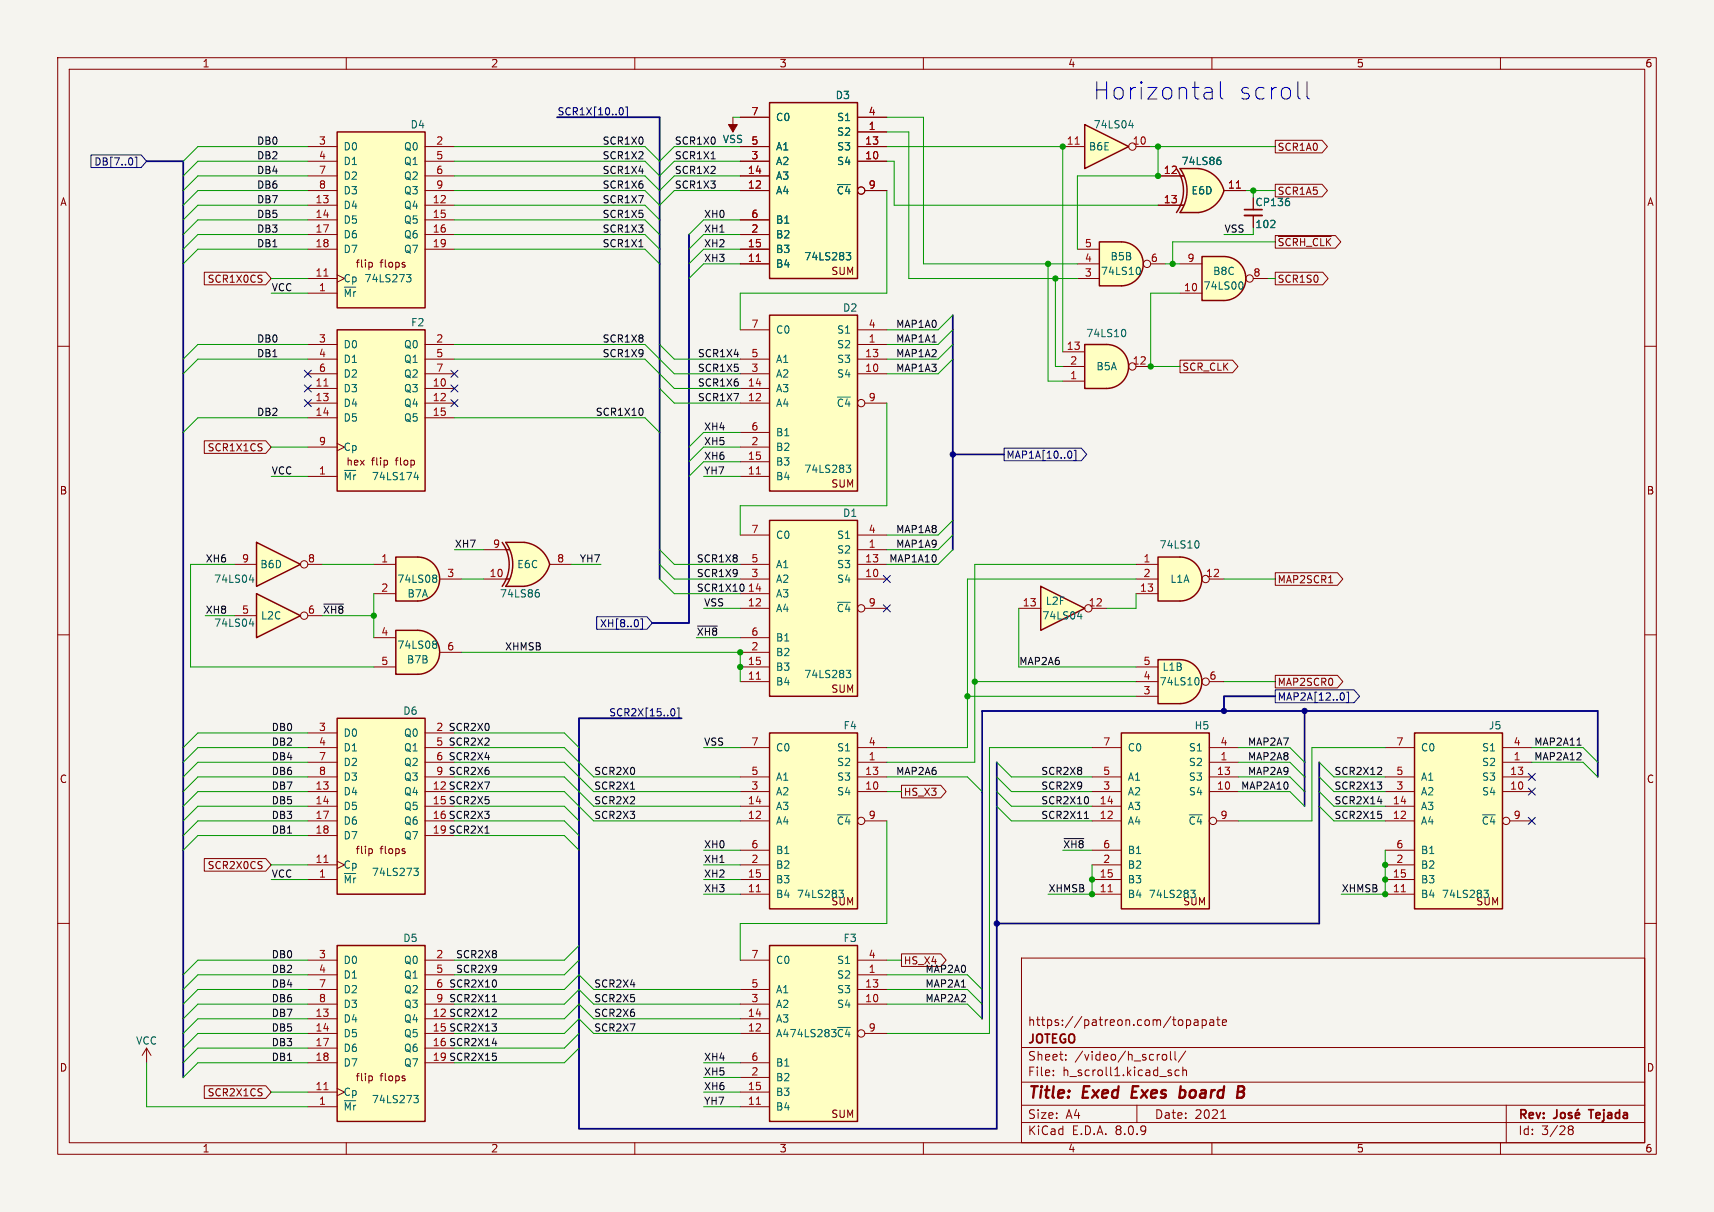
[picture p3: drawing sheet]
<svg xmlns="http://www.w3.org/2000/svg" width="297mm" height="210mm" viewBox="0 0 297 210" stroke-linecap="round" stroke-linejoin="round" font-family="sans-serif">
<defs><g id="words">
<g font-size="4.2" fill="#0000c2">
<text x="189.2" y="17.5">Horizontal</text>
<text x="214.4" y="17.5">scroll</text>
</g>
<g font-size="2.8" fill="#840000">
<text x="178" y="190.9">Title:</text>
<text x="187.7" y="190.9">Exed</text>
<text x="196.9" y="190.9">Exes</text>
<text x="206" y="190.9">board</text>
</g>
<g font-size="2.1" fill="#840000">
<text x="178" y="178">https://patreon.com/topapate</text>
<text x="178" y="184">Sheet:</text>
<text x="178" y="181.2">JOTEGO</text>
<text x="186.2" y="184">/video/h_scroll/</text>
<text x="178" y="186.7">File:</text>
<text x="184.1" y="186.7">h_scroll1.kicad_sch</text>
<text x="178" y="196.9">KiCad</text>
<text x="178" y="194.1">Size:</text>
<text x="184.7" y="194.1">A4</text>
<text x="185.7" y="196.9">E.D.A.</text>
<text x="193.3" y="196.9">8.0.9</text>
<text x="200" y="194.1">Date:</text>
<text x="207" y="194.1">2021</text>
<text x="263" y="194.3">Rev:</text>
<text x="263" y="196.9">Id:</text>
<text x="267.1" y="196.9">3/28</text>
<text x="276.1" y="194.3">Tejada</text>
</g>
<g font-size="1.8" fill="#840000">
<text x="35" y="11.9">1</text>
<text x="85" y="11.9">2</text>
<text x="135" y="11.9">3</text>
<text x="185" y="11.9">4</text>
<text x="235" y="11.9">5</text>
<text x="285" y="11.9">6</text>
<text x="10.3" y="35.9">A</text>
<text x="217.4" y="35.9">CP136</text>
<text x="285.3" y="35.9">A</text>
<text x="143.9" y="47.9">SUM</text>
<text x="10.3" y="85.9">B</text>
<text x="143.9" y="84.7">SUM</text>
<text x="285.3" y="85.9">B</text>
<text x="143.9" y="120.3">SUM</text>
<text x="10.3" y="135.9">C</text>
<text x="285.3" y="135.9">C</text>
<text x="61.5" y="148.2">flip</text>
<text x="65.8" y="148.2">flops</text>
<text x="10.3" y="185.9">D</text>
<text x="285.3" y="185.9">D</text>
<text x="61.5" y="187.6">flip</text>
<text x="65.8" y="187.6">flops</text>
<text x="143.9" y="193.9">SUM</text>
<text x="35" y="199.9">1</text>
<text x="85" y="199.9">2</text>
<text x="135" y="199.9">3</text>
<text x="185" y="199.9">4</text>
<text x="235" y="199.9">5</text>
<text x="285" y="199.9">6</text>
</g>
<g font-size="1.8" fill="#006464">
<text x="144.7" y="17.4">D3</text>
<text x="71" y="22.5">D4</text>
<text x="134.4" y="21.2">C0</text>
<text x="145" y="23.7">S2</text>
<text x="145" y="21.2">S1</text>
<text x="189.4" y="22.5">74LS04</text>
<text x="59.4" y="26.3">D0</text>
<text x="59.4" y="28.8">D1</text>
<text x="69.9" y="26.3">Q0</text>
<text x="69.9" y="28.8">Q1</text>
<text x="125.1" y="25">VSS</text>
<text x="134.4" y="28.8">A2</text>
<text x="134.4" y="26.3">A1</text>
<text x="145" y="28.8">S4</text>
<text x="145" y="26.3">S3</text>
<text x="188.6" y="26.3">B6E</text>
<text x="204.6" y="28.8">74LS86</text>
<text x="59.4" y="31.3">D2</text>
<text x="59.4" y="33.9">D3</text>
<text x="69.9" y="31.3">Q2</text>
<text x="69.9" y="33.9">Q3</text>
<text x="134.4" y="33.9">A4</text>
<text x="134.4" y="31.3">A3</text>
<text x="144.9" y="33.9">~{C4}</text>
<text x="206.4" y="33.9">E6D</text>
<text x="59.4" y="36.4">D4</text>
<text x="59.4" y="39">D5</text>
<text x="59.4" y="41.5">D6</text>
<text x="69.9" y="36.4">Q4</text>
<text x="69.9" y="39">Q5</text>
<text x="69.9" y="41.5">Q6</text>
<text x="134.4" y="41.5">B2</text>
<text x="134.4" y="39">B1</text>
<text x="217.4" y="39.7">102</text>
<text x="59.4" y="44">D7</text>
<text x="61.5" y="46.6">flip</text>
<text x="65.8" y="46.6">flops</text>
<text x="69.9" y="44">Q7</text>
<text x="134.4" y="46.6">B4</text>
<text x="134.4" y="44">B3</text>
<text x="139.3" y="45.3">74LS283</text>
<text x="190.7" y="47.9">74LS10</text>
<text x="192.3" y="45.3">B5B</text>
<text x="210.1" y="47.9">B8C</text>
<text x="59.4" y="51.7">~{Mr}</text>
<text x="59.4" y="49.1">Cp</text>
<text x="63.1" y="49.1">74LS273</text>
<text x="208.5" y="50.4">74LS00</text>
<text x="71.1" y="56.7">F2</text>
<text x="134.4" y="58">C0</text>
<text x="145" y="58">S1</text>
<text x="146" y="54.2">D2</text>
<text x="188.1" y="58.6">74LS10</text>
<text x="59.4" y="60.6">D0</text>
<text x="59.4" y="63.1">D1</text>
<text x="59.4" y="65.6">D2</text>
<text x="69.9" y="60.6">Q0</text>
<text x="69.9" y="63.1">Q1</text>
<text x="69.9" y="65.6">Q2</text>
<text x="134.4" y="65.6">A2</text>
<text x="134.4" y="63.1">A1</text>
<text x="145" y="60.6">S2</text>
<text x="145" y="65.6">S4</text>
<text x="145" y="63.1">S3</text>
<text x="189.9" y="64.4">B5A</text>
<text x="59.4" y="68.2">D3</text>
<text x="59.4" y="70.7">D4</text>
<text x="69.9" y="68.2">Q3</text>
<text x="69.9" y="70.7">Q4</text>
<text x="134.4" y="70.7">A4</text>
<text x="134.4" y="68.2">A3</text>
<text x="144.9" y="70.7">~{C4}</text>
<text x="59.4" y="73.3">D5</text>
<text x="69.9" y="73.3">Q5</text>
<text x="134.4" y="75.8">B1</text>
<text x="59.4" y="83.4">~{Mr} 74LS174</text>
<text x="59.4" y="78.3">Cp</text>
<text x="59.9" y="80.9">hex</text>
<text x="64.4" y="80.9">flip</text>
<text x="68.7" y="80.9">flop</text>
<text x="134.4" y="83.4">B4</text>
<text x="134.4" y="80.9">B3</text>
<text x="134.4" y="78.3">B2</text>
<text x="139.3" y="82.1">74LS283</text>
<text x="146" y="89.8">D1</text>
<text x="134.4" y="93.6">C0</text>
<text x="145" y="93.6">S1</text>
<text x="200.8" y="95.3">74LS10</text>
<text x="37" y="101.2">74LS04</text>
<text x="45" y="98.7">B6D</text>
<text x="68.8" y="101.2">74LS08</text>
<text x="89.5" y="98.7">E6C</text>
<text x="134.4" y="101.2">A2</text>
<text x="134.4" y="98.7">A1</text>
<text x="145" y="96.1">S2</text>
<text x="145" y="101.2">S4</text>
<text x="145" y="98.7">S3</text>
<text x="202.7" y="101.2">L1A</text>
<text x="45.1" y="107.5">L2C</text>
<text x="70.5" y="103.7">B7A</text>
<text x="86.5" y="103.7">74LS86</text>
<text x="134.4" y="106.3">A4</text>
<text x="134.4" y="103.7">A3</text>
<text x="144.9" y="106.3">~{C4}</text>
<text x="180.5" y="107.5">74LS04</text>
<text x="181.1" y="105">L2F</text>
<text x="37" y="108.8">74LS04</text>
<text x="68.8" y="112.6">74LS08</text>
<text x="134.4" y="113.9">B2</text>
<text x="134.4" y="111.4">B1</text>
<text x="70.4" y="115.2">B7B</text>
<text x="134.4" y="119">B4</text>
<text x="134.4" y="116.4">B3</text>
<text x="139.3" y="117.7">74LS283</text>
<text x="200.8" y="119">74LS10</text>
<text x="201.3" y="116.4">L1B</text>
<text x="69.8" y="124.1">D6</text>
<text x="59.4" y="127.9">D0</text>
<text x="59.4" y="130.4">D1</text>
<text x="69.9" y="127.9">Q0</text>
<text x="69.9" y="130.4">Q1</text>
<text x="134.4" y="130.4">C0</text>
<text x="145" y="130.4">S1</text>
<text x="146.1" y="126.6">F4</text>
<text x="195.3" y="130.4">C0</text>
<text x="205.9" y="130.4">S1</text>
<text x="206.9" y="126.6">H5</text>
<text x="246.1" y="130.4">C0</text>
<text x="256.7" y="130.4">S1</text>
<text x="257.9" y="126.6">J5</text>
<text x="59.4" y="132.9">D2</text>
<text x="59.4" y="135.5">D3</text>
<text x="69.9" y="132.9">Q2</text>
<text x="69.9" y="135.5">Q3</text>
<text x="134.4" y="135.5">A1</text>
<text x="145" y="132.9">S2</text>
<text x="145" y="135.5">S3</text>
<text x="195.3" y="135.5">A1</text>
<text x="205.9" y="132.9">S2</text>
<text x="205.9" y="135.5">S3</text>
<text x="246.1" y="135.5">A1</text>
<text x="256.7" y="132.9">S2</text>
<text x="256.7" y="135.5">S3</text>
<text x="59.4" y="138">D4</text>
<text x="59.4" y="140.6">D5</text>
<text x="59.4" y="143.1">D6</text>
<text x="69.9" y="138">Q4</text>
<text x="69.9" y="140.6">Q5</text>
<text x="69.9" y="143.1">Q6</text>
<text x="134.4" y="143.1">A4</text>
<text x="134.4" y="140.6">A3</text>
<text x="134.4" y="138">A2</text>
<text x="144.9" y="143.1">~{C4}</text>
<text x="145" y="138">S4</text>
<text x="195.3" y="143.1">A4</text>
<text x="195.3" y="140.6">A3</text>
<text x="195.3" y="138">A2</text>
<text x="205.9" y="143.1">~{C4}</text>
<text x="205.9" y="138">S4</text>
<text x="246.1" y="143.1">A4</text>
<text x="246.1" y="140.6">A3</text>
<text x="246.1" y="138">A2</text>
<text x="256.7" y="143.1">~{C4}</text>
<text x="256.7" y="138">S4</text>
<text x="59.4" y="145.6">D7</text>
<text x="69.9" y="145.6">Q7</text>
<text x="134.4" y="148.2">B1</text>
<text x="195.3" y="148.2">B1</text>
<text x="246.1" y="148.2">B1</text>
<text x="59.4" y="153.3">~{Mr}</text>
<text x="59.4" y="150.7">Cp</text>
<text x="64.3" y="152">74LS273</text>
<text x="134.4" y="155.8">B4</text>
<text x="134.4" y="153.3">B3</text>
<text x="134.4" y="150.7">B2</text>
<text x="138" y="155.8">74LS283</text>
<text x="195.3" y="155.8">B4</text>
<text x="195.3" y="153.3">B3</text>
<text x="195.3" y="150.7">B2</text>
<text x="199" y="155.8">74LS283</text>
<text x="246.1" y="155.8">B4</text>
<text x="246.1" y="153.3">B3</text>
<text x="246.1" y="150.7">B2</text>
<text x="249.8" y="155.8">74LS283</text>
<text x="143.9" y="157.1">SUM</text>
<text x="204.9" y="157.1">SUM</text>
<text x="255.7" y="157.1">SUM</text>
<text x="59.4" y="167.2">D0</text>
<text x="69.8" y="163.4">D5</text>
<text x="69.9" y="167.2">Q0</text>
<text x="134.4" y="167.2">C0</text>
<text x="145" y="167.2">S1</text>
<text x="146.1" y="163.4">F3</text>
<text x="59.4" y="169.8">D1</text>
<text x="59.4" y="172.3">D2</text>
<text x="69.9" y="169.8">Q1</text>
<text x="69.9" y="172.3">Q2</text>
<text x="134.4" y="172.3">A1</text>
<text x="145" y="169.8">S2</text>
<text x="145" y="172.3">S3</text>
<text x="59.4" y="177.4">D4</text>
<text x="59.4" y="179.9">D5</text>
<text x="59.4" y="174.9">D3</text>
<text x="69.9" y="177.4">Q4</text>
<text x="69.9" y="179.9">Q5</text>
<text x="69.9" y="174.9">Q3</text>
<text x="134.4" y="179.9">A474LS283 ~{C4}</text>
<text x="134.4" y="177.4">A3</text>
<text x="134.4" y="174.9">A2</text>
<text x="145" y="174.9">S4</text>
<text x="23.5" y="181.2">VCC</text>
<text x="59.4" y="182.5">D6</text>
<text x="59.4" y="185">D7</text>
<text x="69.9" y="182.5">Q6</text>
<text x="69.9" y="185">Q7</text>
<text x="134.4" y="185">B1</text>
<text x="59.4" y="190.1">Cp</text>
<text x="64.3" y="191.4">74LS273</text>
<text x="134.4" y="190.1">B3</text>
<text x="134.4" y="187.6">B2</text>
<text x="59.4" y="192.6">~{Mr}</text>
<text x="134.4" y="192.6">B4</text>
</g>
<g font-size="1.8" fill="#a90000">
<text x="130.1" y="20.1">7</text>
<text x="150.4" y="22.6">1</text>
<text x="150.4" y="20.1">4</text>
<text x="55.2" y="25.1">3</text>
<text x="55.2" y="27.7">4</text>
<text x="75.5" y="25.1">2</text>
<text x="75.5" y="27.7">5</text>
<text x="130.1" y="27.7">3</text>
<text x="130.1" y="25.1">5</text>
<text x="149.8" y="27.7">10</text>
<text x="149.8" y="25.1">13</text>
<text x="184.7" y="25.1">11</text>
<text x="196.2" y="25.1">10</text>
<text x="54.6" y="35.3">13</text>
<text x="55.2" y="30.2">7</text>
<text x="55.2" y="32.8">8</text>
<text x="74.9" y="35.3">12</text>
<text x="75.5" y="30.2">6</text>
<text x="75.5" y="32.8">9</text>
<text x="129.5" y="32.8">12</text>
<text x="129.5" y="30.2">14</text>
<text x="150.4" y="32.8">9</text>
<text x="201.6" y="30.2">12</text>
<text x="201.6" y="35.3">13</text>
<text x="212.7" y="32.8">11</text>
<text x="54.6" y="37.8">14</text>
<text x="54.6" y="40.4">17</text>
<text x="74.9" y="37.8">15</text>
<text x="74.9" y="40.4">16</text>
<text x="130.1" y="40.4">2</text>
<text x="130.1" y="37.8">6</text>
<text x="54.6" y="42.9">18</text>
<text x="74.9" y="42.9">19</text>
<text x="129.5" y="45.5">11</text>
<text x="129.5" y="42.9">15</text>
<text x="187.9" y="45.5">4</text>
<text x="187.9" y="42.9">5</text>
<text x="199.3" y="45.5">6</text>
<text x="205.7" y="45.5">9</text>
<text x="54.6" y="48">11</text>
<text x="55.2" y="50.5">1</text>
<text x="187.9" y="48">3</text>
<text x="205.1" y="50.5">10</text>
<text x="217.1" y="48">8</text>
<text x="55.2" y="59.4">3</text>
<text x="75.5" y="59.4">2</text>
<text x="130.1" y="56.9">7</text>
<text x="150.4" y="59.4">1</text>
<text x="150.4" y="56.9">4</text>
<text x="55.2" y="62">4</text>
<text x="55.2" y="64.5">6</text>
<text x="75.5" y="62">5</text>
<text x="75.5" y="64.5">7</text>
<text x="130.1" y="64.5">3</text>
<text x="130.1" y="62">5</text>
<text x="149.8" y="64.5">10</text>
<text x="149.8" y="62">13</text>
<text x="184.7" y="60.7">13</text>
<text x="185.3" y="65.8">1</text>
<text x="185.3" y="63.2">2</text>
<text x="196.2" y="63.2">12</text>
<text x="54.6" y="67.1">11</text>
<text x="54.6" y="69.6">13</text>
<text x="74.9" y="67.1">10</text>
<text x="74.9" y="69.6">12</text>
<text x="129.5" y="69.6">12</text>
<text x="129.5" y="67.1">14</text>
<text x="150.4" y="69.6">9</text>
<text x="54.6" y="72.1">14</text>
<text x="55.2" y="77.2">9</text>
<text x="74.9" y="72.1">15</text>
<text x="130.1" y="77.2">2</text>
<text x="130.1" y="74.7">6</text>
<text x="55.2" y="82.3">1</text>
<text x="129.5" y="82.3">11</text>
<text x="129.5" y="79.8">15</text>
<text x="85.3" y="95">9</text>
<text x="130.1" y="92.5">7</text>
<text x="150.4" y="95">1</text>
<text x="150.4" y="92.5">4</text>
<text x="41.8" y="97.5">9</text>
<text x="53.3" y="97.5">8</text>
<text x="66" y="97.5">1</text>
<text x="77.4" y="100.1">3</text>
<text x="84.7" y="100.1">10</text>
<text x="96.4" y="97.5">8</text>
<text x="130.1" y="100.1">3</text>
<text x="130.1" y="97.5">5</text>
<text x="149.8" y="100.1">10</text>
<text x="149.8" y="97.5">13</text>
<text x="198" y="97.5">1</text>
<text x="198" y="100.1">2</text>
<text x="208.9" y="100.1">12</text>
<text x="41.8" y="106.4">5</text>
<text x="53.3" y="106.4">6</text>
<text x="66" y="102.6">2</text>
<text x="129.5" y="105.2">12</text>
<text x="129.5" y="102.6">14</text>
<text x="150.4" y="105.2">9</text>
<text x="177.1" y="105.2">13</text>
<text x="188.6" y="105.2">12</text>
<text x="197.4" y="102.6">13</text>
<text x="66" y="110.2">4</text>
<text x="77.4" y="112.8">6</text>
<text x="130.1" y="112.8">2</text>
<text x="130.1" y="110.2">6</text>
<text x="66" y="115.3">5</text>
<text x="129.5" y="117.9">11</text>
<text x="129.5" y="115.3">15</text>
<text x="198" y="117.9">4</text>
<text x="198" y="115.3">5</text>
<text x="209.5" y="117.9">6</text>
<text x="198" y="120.4">3</text>
<text x="55.2" y="126.7">3</text>
<text x="55.2" y="129.3">4</text>
<text x="55.2" y="131.8">7</text>
<text x="130.1" y="129.3">7</text>
<text x="150.4" y="131.8">1</text>
<text x="150.4" y="129.3">4</text>
<text x="191.1" y="129.3">7</text>
<text x="211.4" y="131.8">1</text>
<text x="211.4" y="129.3">4</text>
<text x="241.9" y="129.3">7</text>
<text x="262.2" y="131.8">1</text>
<text x="262.2" y="129.3">4</text>
<text x="54.6" y="136.9">13</text>
<text x="55.2" y="134.4">8</text>
<text x="130.1" y="136.9">3</text>
<text x="130.1" y="134.4">5</text>
<text x="149.8" y="136.9">10</text>
<text x="149.8" y="134.4">13</text>
<text x="191.1" y="136.9">3</text>
<text x="191.1" y="134.4">5</text>
<text x="210.8" y="136.9">10</text>
<text x="210.8" y="134.4">13</text>
<text x="241.9" y="136.9">3</text>
<text x="241.9" y="134.4">5</text>
<text x="261.6" y="136.9">10</text>
<text x="261.6" y="134.4">13</text>
<text x="54.6" y="139.4">14</text>
<text x="54.6" y="142">17</text>
<text x="129.5" y="142">12</text>
<text x="129.5" y="139.4">14</text>
<text x="150.4" y="142">9</text>
<text x="190.5" y="142">12</text>
<text x="190.5" y="139.4">14</text>
<text x="211.4" y="142">9</text>
<text x="241.3" y="142">12</text>
<text x="241.3" y="139.4">14</text>
<text x="262.2" y="142">9</text>
<text x="54.6" y="149.6">11</text>
<text x="54.6" y="144.5">18</text>
<text x="130.1" y="149.6">2</text>
<text x="130.1" y="147.1">6</text>
<text x="191.1" y="149.6">2</text>
<text x="191.1" y="147.1">6</text>
<text x="241.9" y="149.6">2</text>
<text x="241.9" y="147.1">6</text>
<text x="55.2" y="152.1">1</text>
<text x="129.5" y="154.7">11</text>
<text x="129.5" y="152.1">15</text>
<text x="190.5" y="154.7">11</text>
<text x="190.5" y="152.1">15</text>
<text x="241.3" y="154.7">11</text>
<text x="241.3" y="152.1">15</text>
<text x="55.2" y="166.1">3</text>
<text x="75.5" y="166.1">2</text>
<text x="130.1" y="166.1">7</text>
<text x="150.4" y="166.1">4</text>
<text x="55.2" y="168.7">4</text>
<text x="55.2" y="171.2">7</text>
<text x="55.2" y="173.7">8</text>
<text x="75.5" y="168.7">5</text>
<text x="75.5" y="171.2">6</text>
<text x="75.5" y="173.7">9</text>
<text x="130.1" y="173.7">3</text>
<text x="130.1" y="171.2">5</text>
<text x="149.8" y="173.7">10</text>
<text x="149.8" y="171.2">13</text>
<text x="150.4" y="168.7">1</text>
<text x="54.6" y="176.3">13</text>
<text x="54.6" y="178.8">14</text>
<text x="129.5" y="178.8">12</text>
<text x="129.5" y="176.3">14</text>
<text x="150.4" y="178.8">9</text>
<text x="54.6" y="181.4">17</text>
<text x="54.6" y="183.9">18</text>
<text x="130.1" y="183.9">6</text>
<text x="54.6" y="189">11</text>
<text x="55.2" y="191.5">1</text>
<text x="129.5" y="191.5">11</text>
<text x="129.5" y="189">15</text>
<text x="130.1" y="186.4">2</text>
</g>
<text font-size="1.8" fill="#000084" x="221.3" y="121.6">MAP2A[12..0]</text>
<g font-size="1.8" fill="#0f0f0f">
<text x="75.5" y="126.7">2 SCR2X0</text>
<text x="75.5" y="129.3">5 SCR2X2</text>
<text x="75.5" y="131.8">6 SCR2X4</text>
<text x="74.9" y="136.9">12 SCR2X7</text>
<text x="75.5" y="134.4">9 SCR2X6</text>
<text x="74.9" y="139.4">15 SCR2X5</text>
<text x="74.9" y="142">16 SCR2X3</text>
<text x="74.9" y="144.5">19 SCR2X1</text>
<text x="74.9" y="176.3">12 SCR2X12</text>
<text x="74.9" y="178.8">15 SCR2X13</text>
<text x="74.9" y="181.4">16 SCR2X14</text>
<text x="74.9" y="183.9">19 SCR2X15</text>
</g>
<g font-size="1.7" fill="#000084">
<text x="96.5" y="20.1">SCR1X[10..0]</text>
<text x="16.2" y="28.9">DB[7..0]</text>
<text x="174.3" y="79.7">MAP1A[10..0]</text>
<text x="103.9" y="108.9">XH[8..0]</text>
<text x="105.5" y="124.2">SCR2X[15..0]</text>
</g>
<g font-size="1.7" fill="#0f0f0f">
<text x="44.4" y="25.1">DB0</text>
<text x="44.4" y="27.7">DB2</text>
<text x="104.3" y="27.7">SCR1X2</text>
<text x="104.3" y="25.1">SCR1X0</text>
<text x="116.8" y="25.1">SCR1X0</text>
<text x="116.8" y="27.7">SCR1X1</text>
<text x="44.4" y="35.3">DB7</text>
<text x="44.4" y="32.8">DB6</text>
<text x="44.4" y="30.2">DB4</text>
<text x="104.3" y="35.3">SCR1X7</text>
<text x="104.3" y="32.8">SCR1X6</text>
<text x="104.3" y="30.2">SCR1X4</text>
<text x="116.8" y="30.2">SCR1X2</text>
<text x="116.8" y="32.8">SCR1X3</text>
<text x="44.4" y="37.8">DB5</text>
<text x="44.4" y="40.4">DB3</text>
<text x="104.3" y="37.8">SCR1X5</text>
<text x="104.3" y="40.4">SCR1X3</text>
<text x="121.9" y="40.4">XH1</text>
<text x="121.9" y="37.8">XH0</text>
<text x="212.1" y="40.4">VSS</text>
<text x="44.4" y="42.9">DB1</text>
<text x="104.3" y="42.9">SCR1X1</text>
<text x="121.9" y="45.5">XH3</text>
<text x="121.9" y="42.9">XH2</text>
<text x="47" y="50.5">VCC</text>
<text x="44.4" y="59.4">DB0</text>
<text x="104.3" y="59.4">SCR1X8</text>
<text x="155.2" y="59.4">MAP1A1</text>
<text x="155.2" y="56.9">MAP1A0</text>
<text x="44.4" y="62">DB1</text>
<text x="104.3" y="62">SCR1X9</text>
<text x="120.8" y="62">SCR1X4</text>
<text x="120.8" y="64.5">SCR1X5</text>
<text x="155.2" y="64.5">MAP1A3</text>
<text x="155.2" y="62">MAP1A2</text>
<text x="120.8" y="69.6">SCR1X7</text>
<text x="120.8" y="67.1">SCR1X6</text>
<text x="44.4" y="72.1">DB2</text>
<text x="103.1" y="72.1">SCR1X10</text>
<text x="121.9" y="74.7">XH4</text>
<text x="121.9" y="77.2">XH5</text>
<text x="47" y="82.3">VCC</text>
<text x="121.9" y="79.8">XH6</text>
<text x="121.9" y="82.3">YH7</text>
<text x="78.7" y="95">XH7</text>
<text x="155.2" y="92.5">MAP1A8</text>
<text x="155.2" y="95">MAP1A9</text>
<text x="35.6" y="97.5">XH6</text>
<text x="100.4" y="97.5">YH7</text>
<text x="120.6" y="100.1">SCR1X9</text>
<text x="120.6" y="97.5">SCR1X8</text>
<text x="154" y="97.5">MAP1A10</text>
<text x="35.6" y="106.4">XH8</text>
<text x="55.9" y="106.4">~{XH8}</text>
<text x="120.6" y="102.6">SCR1X10</text>
<text x="121.9" y="105.2">VSS</text>
<text x="87.4" y="112.8">XHMSB</text>
<text x="120.6" y="110.2">~{XH8}</text>
<text x="176.5" y="115.3">MAP2A6</text>
<text x="47" y="131.8">DB4</text>
<text x="47" y="126.7">DB0</text>
<text x="47" y="129.3">DB2</text>
<text x="121.9" y="129.3">VSS</text>
<text x="216.1" y="129.3">MAP2A7</text>
<text x="216.1" y="131.8">MAP2A8</text>
<text x="265.8" y="129.3">MAP2A11</text>
<text x="265.8" y="131.8">MAP2A12</text>
<text x="47" y="136.9">DB7</text>
<text x="47" y="134.4">DB6</text>
<text x="102.9" y="136.9">SCR2X1</text>
<text x="102.9" y="134.4">SCR2X0</text>
<text x="155.2" y="134.4">MAP2A6</text>
<text x="180.3" y="136.9">SCR2X9</text>
<text x="180.3" y="134.4">SCR2X8</text>
<text x="215" y="136.9">MAP2A10</text>
<text x="216.1" y="134.4">MAP2A9</text>
<text x="231.1" y="136.9">SCR2X13</text>
<text x="231.1" y="134.4">SCR2X12</text>
<text x="47" y="139.4">DB5</text>
<text x="47" y="142">DB3</text>
<text x="102.9" y="142">SCR2X3</text>
<text x="102.9" y="139.4">SCR2X2</text>
<text x="180.3" y="139.4">SCR2X10</text>
<text x="180.3" y="142">SCR2X11</text>
<text x="231.1" y="142">SCR2X15</text>
<text x="231.1" y="139.4">SCR2X14</text>
<text x="47" y="144.5">DB1</text>
<text x="121.9" y="149.6">XH1</text>
<text x="121.9" y="147.1">XH0</text>
<text x="184.1" y="147.1">~{XH8}</text>
<text x="47" y="152.1">VCC</text>
<text x="121.9" y="154.7">XH3</text>
<text x="121.9" y="152.1">XH2</text>
<text x="181.6" y="154.7">XHMSB</text>
<text x="232.4" y="154.7">XHMSB</text>
<text x="47" y="166.1">DB0</text>
<text x="78.9" y="166.1">SCR2X8</text>
<text x="47" y="171.2">DB4</text>
<text x="47" y="173.7">DB6</text>
<text x="47" y="168.7">DB2</text>
<text x="77.7" y="171.2">SCR2X10</text>
<text x="77.7" y="173.7">SCR2X11</text>
<text x="78.9" y="168.7">SCR2X9</text>
<text x="102.9" y="173.7">SCR2X5</text>
<text x="102.9" y="171.2">SCR2X4</text>
<text x="160.3" y="171.2">MAP2A1</text>
<text x="160.3" y="168.7">MAP2A0</text>
<text x="160.3" y="173.7">MAP2A2</text>
<text x="47" y="178.8">DB5</text>
<text x="47" y="176.3">DB7</text>
<text x="102.9" y="178.8">SCR2X7</text>
<text x="102.9" y="176.3">SCR2X6</text>
<text x="47" y="181.4">DB3</text>
<text x="47" y="183.9">DB1</text>
<text x="121.9" y="183.9">XH4</text>
<text x="121.9" y="191.5">YH7</text>
<text x="121.9" y="186.4">XH5</text>
<text x="121.9" y="189">XH6</text>
</g>
<g font-size="1.7" fill="#840000">
<text x="221.3" y="26.3">SCR1A0</text>
<text x="221.3" y="34">SCR1A5</text>
<text x="221.3" y="42.8">~{SCRH_CLK}</text>
<text x="35.9" y="49.2">SCR1X0CS</text>
<text x="221.3" y="49.2">SCR1S0</text>
<text x="204.8" y="64.4">SCR_CLK</text>
<text x="35.9" y="78.4">SCR1X1CS</text>
<text x="221.3" y="101.3">MAP2SCR1</text>
<text x="221.3" y="119">MAP2SCR0</text>
<text x="156.5" y="138.1">HS_X3</text>
<text x="35.9" y="150.8">SCR2X0CS</text>
<text x="156.5" y="167.3">HS_X4</text>
<text x="35.9" y="190.2">SCR2X1CS</text>
</g>
</g></defs>
<path d="M0 0h297v210h-297z" fill="#f5f4ef" stroke="#f5f4ef" stroke-width=".17"/>
<g fill="none" stroke="#840000" stroke-width=".17">
<path d="M10 10h277v190h-277zM12 12h273v186h-273zM60 10v2M110 10v2M160 10v2M210 10v2M260 10v2M10 60h2M285 60h2M10 110h2M285 110h2M10 160h2"/>
<path d="M177 166h108v32h-108zM205.6 176.7v1.5M205.6 176.8l.4-.1 .3 .3v.4l-.1 .2h-.6M207 176.8h.5l.1 .9M207.6 177.1h-.5a.29 .29 0 0 0-.2 .3 .29 .29 0 0 0 .2 .3l.5-.1M208.3 176.8l.4-.1 .3 .3v.4l-.1 .2h-.6M208.3 176.7v1.5M209.7 176.8h.5l.1 .9M210.3 177.1h-.5a.29 .29 0 0 0-.2 .3 .29 .29 0 0 0 .2 .3l.5-.1M210.8 176.7h.6M211 176.2v1.3l.4 .2M211.8 177.2l.7-.1v-.3l-.5-.1-.2 .2 .1 .7h.6"/>
<path d="M285 160h2M60 198v2M110 198v2M160 198v2M177 194.5h108M177 191.5h108M177 187.5h108M177 181.5h108M182.5 186.3v.1M182.5 185.5v.1M184.7 183.6v.1M184.7 182.8v.1"/>
<path d="M197 191.5v3M200.8 182.7h.2M201.5 182.8l.4-.1 .3 .3v.4l-.3 .3-.4-.1-.1-.2v-.4zM202.8 182.2v1.3l.2 .2M202.8 185.9l.2 .2-.2 .3M202.8 185.4l.2 .1M203.6 182.2v1.3l.2 .2M204.3 185.5l-.4-.1-.3 .3v.4l.1 .2h.6M205 185.5l.2-.1 .3 .1 .1 .9M205 184.9v1.5M205.5 182.1l-1.3 2M210 198v2"/>
<path d="M211.5 193.8h.9M260 198v2M261 191.5v6.5M271.7 195.5l.3 .2M271.7 195.4l.3-.3 .5 .1 .1 .3-.3 .2M272 195.7h.3M272 195.7l-.3 .3M272.3 195.7l.3 .3-.1 .5-.5 .1-.3-.3"/>
</g>
<path d="M269.8 192.3v1.1a.48 .48 0 0 1-.6 .4M270.6 192.9l.3-.1 .3 .3v.4l-.3 .3-.3-.1-.2-.2v-.4zM272.3 192.9l-.3-.1-.2 .2v.2l.5 .2v.3h-.5M273 193.3l.7-.2-.1-.2-.4-.1-.2 .2 .1 .7h.5M273.5 192.2l-.2 .2M275.3 192.3h.8" fill="none" stroke="#840000" stroke-width=".3"/>
<path d="M196.3 188.2l-.2 2h.9M204.5 189l.2-.1 .6 .1M204.6 188.2l-.3 2M205.2 190a.66 .66 0 0 1-.8 .1M214.5 189.2h.6M214.6 188.2h.7a.49 .49 0 0 1 .3 .5 .49 .49 0 0 1-.5 .5M215.1 189.2l.3 .1a.58 .58 0 0 1-.3 .9h-.8" fill="none" stroke="#840000" stroke-width=".4"/>
<path d="M245.1 127h15.2v30.5h-15.2z" fill="#ffffc2"/>
<path d="M245.1 127h15.2v30.5h-15.2z" fill="none" stroke="#840000" stroke-width=".25"/>
<g fill="none" stroke="#840000" stroke-width=".17">
<path d="M240 137.2h5.1M240 134.6h5.1M240 139.7h5.1M240 129.5h5.1M260.3 132.1h5.1M260.3 137.2h5.1M260.3 134.6h5.1M260.3 129.5h5.1M240 154.9h5.1M240 142.2h5.1M240 152.4h5.1M240 149.9h5.1"/>
<path d="M240 147.3h5.1M261.6 142.2h3.8"/>
</g>
<path d="M242.8 154.5h.7" fill="none" stroke="#a90000" stroke-width=".17"/>
<path d="M257.1 154.2h.8l-.4 .5 .3 .2 .1 .4" fill="none" stroke="#006464" stroke-width=".17"/>
<path d="M191.8 59.7a3.8 3.8 0 0 1 3.8 3.8 3.8 3.8 0 0 1-3.8 3.8z" fill="#ffffc2" stroke="#ffffc2" stroke-width=".17"/>
<path d="M188 59.7h3.8v7.6h-3.8z" fill="#ffffc2"/>
<path d="M188 59.7h3.8a3.8 3.8 0 0 1 3.8 3.8 3.8 3.8 0 0 1-3.8 3.8h-3.8z" fill="none" stroke="#840000" stroke-width=".25"/>
<g fill="none" stroke="#840000" stroke-width=".17">
<path d="M184.1 66h3.9M184.1 63.5h3.9M184.1 61h3.9M196.8 63.5h2.6"/>
<circle cx="196.2" cy="63.5" r=".63"/>
</g>
<path d="M194.8 57.1a.79 .79 0 0 1 0 1.2" fill="none" stroke="#006464" stroke-width=".17"/>
<path d="M207.1 31.7l5 1.3a5.2 5.2 0 0 1-4.4 3.8z" fill="#ffffc2" stroke="#ffffc2" stroke-width=".17"/>
<path d="M204.5 36.8h3.1M204.5 29.2h3.1" fill="none" stroke="#ffffc2" stroke-width=".17"/>
<path d="M204.5 29.2h3.1v7.6h-3.1a6.7 6.7 0 0 0 0-7.6z" fill="#ffffc2"/>
<g fill="#ffffc2" stroke="#ffffc2" stroke-width=".17">
<path d="M207.7 29.2a5.1 5.1 0 0 1 4.4 3.8l-5 1.3z"/>
<path d="M212.1 44.5a3.8 3.8 0 0 1 3.8 3.8 3.8 3.8 0 0 1-3.8 3.8z"/>
</g>
<path d="M203.9 29.2a6.6 6.6 0 0 1 0 7.6M207.6 29.2h-3.1a6.6 6.6 0 0 1 0 7.6h3.1M207.7 29.2a5.1 5.1 0 0 1 4.4 3.8 5.2 5.2 0 0 1-4.4 3.8" fill="none" stroke="#840000" stroke-width=".25"/>
<path d="M200.7 35.6h4.4M200.7 30.5h4.4M212.1 33h3.8" fill="none" stroke="#840000" stroke-width=".17"/>
<path d="M214.2 32.6h.8" fill="none" stroke="#a90000" stroke-width=".17"/>
<path d="M211.1 27.7h.2l.3 .3-.1 .4-.4 .1M211.2 27.2h.3" fill="none" stroke="#006464" stroke-width=".17"/>
<path d="M208.3 44.5h3.8v7.6h-3.8z" fill="#ffffc2"/>
<path d="M208.3 44.5h3.8a3.8 3.8 0 0 1 3.8 3.8 3.8 3.8 0 0 1-3.8 3.8h-3.8z" fill="none" stroke="#840000" stroke-width=".25"/>
<g fill="none" stroke="#840000" stroke-width=".17">
<path d="M204.5 50.8h3.8M204.5 45.7h3.8M217.2 48.3h2.5"/>
<circle cx="216.5" cy="48.3" r=".63"/>
</g>
<path d="M215.1 48.8a.79 .79 0 0 1 0 1.3" fill="none" stroke="#006464" stroke-width=".17"/>
<path d="M58.4 124.5h15.3v30.4h-15.3z" fill="#ffffc2"/>
<path d="M58.4 124.5h15.3v30.4h-15.3z" fill="none" stroke="#840000" stroke-width=".25"/>
<g fill="none" stroke="#840000" stroke-width=".17">
<path d="M53.3 137.2h5.1M53.3 139.7h5.1M53.3 127h5.1M53.3 129.5h5.1M53.3 132.1h5.1M53.3 134.6h5.1M73.7 137.2h5M73.7 139.7h5M73.7 127h5M73.7 129.5h5M73.7 132.1h5M73.7 134.6h5"/>
<path d="M53.3 152.4h5.1M53.3 149.9h5.1M53.3 142.2h5.1M53.3 144.8h5.1M58.4 149.2l1.3 .7-1.3 .6M64.3 147.1l.2 .2v.4l-.2 .2M70 147.5l.2 .2-.2 .2M70 147.1h.2M73.7 142.2h5M73.7 144.8h5"/>
</g>
<path d="M56.1 149.4h.7" fill="none" stroke="#a90000" stroke-width=".17"/>
<path d="M71.7 150.4h.8l-.4 .5 .3 .1 .1 .5-.3 .2h-.3" fill="none" stroke="#006464" stroke-width=".17"/>
<path d="M133.3 90.2h15.3v30.5h-15.3z" fill="#ffffc2"/>
<path d="M133.3 90.2h15.3v30.5h-15.3z" fill="none" stroke="#840000" stroke-width=".25"/>
<g fill="none" stroke="#840000" stroke-width=".17">
<path d="M128.3 97.8h5M128.3 92.7h5M148.6 95.3h5.1M148.6 97.8h5.1M148.6 92.7h5.1M128.3 100.3h5M128.3 118.1h5M128.3 105.4h5M128.3 102.9h5M128.3 115.6h5M128.3 113h5M128.3 110.5h5"/>
<path d="M148.6 100.3h5.1M149.9 105.4h3.8"/>
</g>
<path d="M131.1 117.7h.7" fill="none" stroke="#a90000" stroke-width=".17"/>
<path d="M146.6 116.1h.8l-.4 .5 .4 .2v.4l-.2 .2h-.4" fill="none" stroke="#006464" stroke-width=".17"/>
<path d="M133.3 127h15.3v30.5h-15.3z" fill="#ffffc2"/>
<path d="M133.3 127h15.3v30.5h-15.3z" fill="none" stroke="#840000" stroke-width=".25"/>
<g fill="none" stroke="#840000" stroke-width=".17">
<path d="M217.2 37.3v2.1M128.3 137.2h5M128.3 134.6h5M128.3 139.7h5M128.3 129.5h5M148.6 132.1h5.1M148.6 137.2h5.1M148.6 134.6h5.1M148.6 129.5h5.1M128.3 154.9h5M128.3 142.2h5M128.3 152.4h5"/>
<path d="M128.3 149.9h5M128.3 147.3h5M149.9 142.2h3.8M25.4 181.6l-.8 1.3M25.4 181.6v2.6M25.4 181.6l.8 1.3"/>
</g>
<path d="M131.1 154.5h.7" fill="none" stroke="#a90000" stroke-width=".17"/>
<path d="M220.1 39.4h.8M220.9 38.3v.4M223.3 34.9l.2 .2-.2 .5M145.4 154.2h.7l-.4 .5 .4 .2v.4" fill="none" stroke="#006464" stroke-width=".17"/>
<path d="M215.6 37.3h3.1" fill="none" stroke="#840000" stroke-width=".33"/>
<path d="M215.6 36.3h3.1" fill="none" stroke="#840000" stroke-width=".3"/>
<path d="M72.4 109.2a3.8 3.8 0 0 1 3.8 3.8 3.8 3.8 0 0 1-3.8 3.8z" fill="#ffffc2" stroke="#ffffc2" stroke-width=".17"/>
<path d="M68.6 109.2h3.8v7.6h-3.8z" fill="#ffffc2"/>
<path d="M68.6 109.2h3.8a3.8 3.8 0 0 1 3.8 3.8 3.8 3.8 0 0 1-3.8 3.8h-3.8z" fill="none" stroke="#840000" stroke-width=".25"/>
<path d="M64.8 110.5h3.8M64.8 115.6h3.8M76.2 113h3.8" fill="none" stroke="#840000" stroke-width=".17"/>
<path d="M75.2 111.1h.2l.3 .2-.3 .3M75.2 111.6h.2M75.4 111.6l.3 .3v.2l-.1 .2h-.4" fill="none" stroke="#006464" stroke-width=".17"/>
<path d="M133.3 163.8h15.3v30.5h-15.3z" fill="#ffffc2"/>
<path d="M133.3 163.8h15.3v30.5h-15.3z" fill="none" stroke="#840000" stroke-width=".25"/>
<g fill="none" stroke="#840000" stroke-width=".17">
<path d="M128.3 174h5M128.3 179.1h5M128.3 171.5h5M128.3 176.5h5M128.3 166.4h5M148.6 168.9h5.1M148.6 174h5.1M148.6 171.5h5.1M148.6 166.4h5.1M149.9 179.1h3.8M128.3 191.8h5M128.3 189.2h5"/>
<path d="M128.3 186.7h5M128.3 184.2h5"/>
</g>
<path d="M131.1 191.4h.7" fill="none" stroke="#a90000" stroke-width=".17"/>
<path d="M58.4 163.8h15.3v30.5h-15.3z" fill="#ffffc2"/>
<path d="M58.4 163.8h15.3v30.5h-15.3z" fill="none" stroke="#840000" stroke-width=".25"/>
<g fill="none" stroke="#840000" stroke-width=".17">
<path d="M53.3 176.5h5.1M53.3 179.1h5.1M53.3 166.4h5.1M53.3 168.9h5.1M53.3 171.5h5.1M53.3 174h5.1M73.7 176.5h5M73.7 179.1h5M73.7 166.4h5M73.7 168.9h5M73.7 171.5h5M73.7 174h5"/>
<path d="M53.3 191.8h5.1M53.3 189.2h5.1M53.3 181.6h5.1M53.3 184.2h5.1M58.4 188.6l1.3 .6-1.3 .7M64.3 186.4l.2 .3v.3l-.2 .3M70 186.8l.2 .2-.2 .3M70 186.4l.2 .1M73.7 181.6h5M73.7 184.2h5"/>
</g>
<path d="M56.1 188.8h.7" fill="none" stroke="#a90000" stroke-width=".17"/>
<path d="M71.7 189.8h.8l-.4 .5 .3 .1 .1 .4-.3 .3h-.3" fill="none" stroke="#006464" stroke-width=".17"/>
<path d="M44.4 102.9l7.7 3.8-7.7 3.8z" fill="#ffffc2"/>
<path d="M44.4 102.9l7.7 3.8-7.7 3.8z" fill="none" stroke="#840000" stroke-width=".25"/>
<g fill="none" stroke="#840000" stroke-width=".17">
<path d="M40.6 106.7h3.8M53.3 106.7h2.6"/>
<circle cx="52.7" cy="106.7" r=".63"/>
</g>
<path d="M43.2 108.1h.8M43.8 107.7v.8" fill="none" stroke="#006464" stroke-width=".17"/>
<path d="M44.4 94l7.7 3.8-7.7 3.8z" fill="#ffffc2"/>
<path d="M44.4 94l7.7 3.8-7.7 3.8z" fill="none" stroke="#840000" stroke-width=".25"/>
<g fill="none" stroke="#840000" stroke-width=".17">
<path d="M40.6 97.8h3.8M53.3 97.8h2.6"/>
<circle cx="52.7" cy="97.8" r=".63"/>
</g>
<path d="M43.2 100.5h.8M43.8 100.1v.8" fill="none" stroke="#006464" stroke-width=".17"/>
<path d="M180.3 101.6l7.7 3.8-7.7 3.8z" fill="#ffffc2"/>
<path d="M180.3 101.6l7.7 3.8-7.7 3.8z" fill="none" stroke="#840000" stroke-width=".25"/>
<g fill="none" stroke="#840000" stroke-width=".17">
<path d="M176.5 105.4h3.8M189.2 105.4h2.6"/>
<circle cx="188.6" cy="105.4" r=".63"/>
</g>
<path d="M186.7 106.8h.8M187.3 106.4v.9" fill="none" stroke="#006464" stroke-width=".17"/>
<path d="M204.5 114.3a3.8 3.8 0 0 1 3.8 3.8 3.8 3.8 0 0 1-3.8 3.8z" fill="#ffffc2" stroke="#ffffc2" stroke-width=".17"/>
<path d="M200.7 114.3h3.8v7.6h-3.8z" fill="#ffffc2"/>
<path d="M200.7 114.3h3.8a3.8 3.8 0 0 1 3.8 3.8 3.8 3.8 0 0 1-3.8 3.8h-3.8z" fill="none" stroke="#840000" stroke-width=".25"/>
<g fill="none" stroke="#840000" stroke-width=".17">
<path d="M196.8 118.1h3.9M196.8 115.6h3.9M209.5 118.1h2.6M196.8 120.7h3.9"/>
<circle cx="208.9" cy="118.1" r=".63"/>
</g>
<path d="M207.5 117.4a.79 .79 0 0 1 0 1.3" fill="none" stroke="#006464" stroke-width=".17"/>
<path d="M204.5 96.5a3.8 3.8 0 0 1 3.8 3.8 3.8 3.8 0 0 1-3.8 3.8z" fill="#ffffc2" stroke="#ffffc2" stroke-width=".17"/>
<path d="M200.7 96.5h3.8v7.6h-3.8z" fill="#ffffc2"/>
<path d="M200.7 96.5h3.8a3.8 3.8 0 0 1 3.8 3.8 3.8 3.8 0 0 1-3.8 3.8h-3.8z" fill="none" stroke="#840000" stroke-width=".25"/>
<g fill="none" stroke="#840000" stroke-width=".17">
<path d="M196.8 97.8h3.9M196.8 100.3h3.9M196.8 102.9h3.9M209.5 100.3h2.6"/>
<circle cx="208.9" cy="100.3" r=".63"/>
</g>
<path d="M207.5 93.7a.79 .79 0 0 1 0 1.3" fill="none" stroke="#006464" stroke-width=".17"/>
<path d="M194.3 41.9a3.8 3.8 0 0 1 3.8 3.8 3.8 3.8 0 0 1-3.8 3.8z" fill="#ffffc2" stroke="#ffffc2" stroke-width=".17"/>
<path d="M190.5 41.9h3.8v7.6h-3.8z" fill="#ffffc2"/>
<path d="M190.5 41.9h3.8a3.8 3.8 0 0 1 3.8 3.8 3.8 3.8 0 0 1-3.8 3.8h-3.8z" fill="none" stroke="#840000" stroke-width=".25"/>
<g fill="none" stroke="#840000" stroke-width=".17">
<path d="M186.7 48.3h3.8M186.7 45.7h3.8M186.7 43.2h3.8M199.4 45.7h2.5"/>
<circle cx="198.8" cy="45.7" r=".63"/>
</g>
<path d="M197.3 46.3a.79 .79 0 0 1 0 1.3" fill="none" stroke="#006464" stroke-width=".17"/>
<path d="M188 21.6l7.6 3.8-7.6 3.8z" fill="#ffffc2"/>
<path d="M188 21.6l7.6 3.8-7.6 3.8z" fill="none" stroke="#840000" stroke-width=".25"/>
<g fill="none" stroke="#840000" stroke-width=".17">
<path d="M184.1 25.4h3.9M196.8 25.4h2.6"/>
<circle cx="196.2" cy="25.4" r=".63"/>
</g>
<path d="M186.3 25h.7" fill="none" stroke="#a90000" stroke-width=".17"/>
<path d="M195.6 21.7h.8M196.2 21.3v.9" fill="none" stroke="#006464" stroke-width=".17"/>
<path d="M58.4 22.9h15.3v30.4h-15.3z" fill="#ffffc2"/>
<path d="M58.4 22.9h15.3v30.4h-15.3z" fill="none" stroke="#840000" stroke-width=".25"/>
<g fill="none" stroke="#840000" stroke-width=".17">
<path d="M53.3 35.6h5.1M53.3 38.1h5.1M53.3 25.4h5.1M53.3 27.9h5.1M53.3 30.5h5.1M53.3 33h5.1M73.7 35.6h5M73.7 38.1h5M73.7 25.4h5M73.7 27.9h5M73.7 30.5h5M73.7 33h5"/>
<path d="M127 20.3v2.6M53.3 50.8h5.1M53.3 48.3h5.1M53.3 40.6h5.1M53.3 43.2h5.1M58.4 47.6l1.3 .7-1.3 .6M64.3 45.5l.2 .2v.4l-.2 .2M70 45.9l.2 .2-.2 .2M70 45.5h.2M73.7 40.6h5M73.7 43.2h5"/>
</g>
<path d="M56.1 47.8h.7" fill="none" stroke="#a90000" stroke-width=".17"/>
<path d="M70.4 47.6h.8l-.4 .5 .4 .1v.4l-.2 .2h-.4" fill="none" stroke="#006464" stroke-width=".17"/>
<path d="M126.2 21.6h1.6l-.8 1.3z" fill="#840000" stroke="#840000" stroke-width=".17"/>
<path d="M194.3 127h15.2v30.5h-15.2z" fill="#ffffc2"/>
<path d="M194.3 127h15.2v30.5h-15.2z" fill="none" stroke="#840000" stroke-width=".25"/>
<g fill="none" stroke="#840000" stroke-width=".17">
<path d="M189.2 137.2h5.1M189.2 134.6h5.1M189.2 139.7h5.1M189.2 129.5h5.1M209.5 132.1h5.1M209.5 137.2h5.1M209.5 134.6h5.1M209.5 129.5h5.1M189.2 154.9h5.1M189.2 142.2h5.1M189.2 152.4h5.1M189.2 149.9h5.1"/>
<path d="M189.2 147.3h5.1M210.8 142.2h3.8"/>
</g>
<path d="M192 154.5h.7" fill="none" stroke="#a90000" stroke-width=".17"/>
<path d="M206.3 154.2h.8l-.4 .5 .3 .2 .1 .4" fill="none" stroke="#006464" stroke-width=".17"/>
<path d="M133.3 54.6h15.3v30.5h-15.3z" fill="#ffffc2"/>
<path d="M133.3 54.6h15.3v30.5h-15.3z" fill="none" stroke="#840000" stroke-width=".25"/>
<g fill="none" stroke="#840000" stroke-width=".17">
<path d="M128.3 57.2h5M148.6 59.7h5.1M148.6 57.2h5.1M128.3 64.8h5M128.3 69.9h5M128.3 62.2h5M128.3 67.3h5M128.3 77.5h5M128.3 74.9h5M148.6 64.8h5.1M148.6 62.2h5.1M149.9 69.9h3.8"/>
<path d="M128.3 82.6h5M128.3 80h5"/>
</g>
<path d="M131.1 82.1h.7" fill="none" stroke="#a90000" stroke-width=".17"/>
<path d="M146.6 80.6h.8l-.4 .5 .4 .1v.4l-.2 .3h-.4" fill="none" stroke="#006464" stroke-width=".17"/>
<path d="M90.2 96.4l5 1.4a5.2 5.2 0 0 1-4.4 3.8z" fill="#ffffc2" stroke="#ffffc2" stroke-width=".17"/>
<path d="M87.6 94h3.2M87.6 101.6h3.2" fill="none" stroke="#ffffc2" stroke-width=".17"/>
<path d="M87.6 94h3.2v7.6h-3.2a6.7 6.7 0 0 0 0-7.6z" fill="#ffffc2"/>
<path d="M90.8 94a5.1 5.1 0 0 1 4.4 3.8l-4.9 1.3z" fill="#ffffc2" stroke="#ffffc2" stroke-width=".17"/>
<path d="M87 94a6.6 6.6 0 0 1 0 7.6M90.8 94h-3.2a6.6 6.6 0 0 1 0 7.6h3.2M90.8 94a5.1 5.1 0 0 1 4.4 3.8 5.2 5.2 0 0 1-4.4 3.8" fill="none" stroke="#840000" stroke-width=".25"/>
<path d="M83.8 95.3h4.5M95.2 97.8h3.9M83.8 100.3h4.5" fill="none" stroke="#840000" stroke-width=".17"/>
<path d="M93 102.7h.2l.3 .2-.1 .4-.4 .1M93.1 102.2h.2" fill="none" stroke="#006464" stroke-width=".17"/>
<path d="M58.4 57.2h15.3v27.9h-15.3z" fill="#ffffc2"/>
<path d="M58.4 57.2h15.3v27.9h-15.3z" fill="none" stroke="#840000" stroke-width=".25"/>
<g fill="none" stroke="#840000" stroke-width=".17">
<path d="M53.3 59.7h5.1M73.7 59.7h5M53.3 67.3h5.1M53.3 69.9h5.1M53.3 72.4h5.1M53.3 62.2h5.1M53.3 64.8h5.1M53.3 77.5h5.1M58.4 76.8l1.3 .7-1.3 .6M73.7 67.3h5M73.7 69.9h5M73.7 72.4h5"/>
<path d="M73.7 62.2h5M73.7 64.8h5M53.3 82.6h5.1"/>
</g>
<path d="M56.1 66.9h.7" fill="none" stroke="#a90000" stroke-width=".17"/>
<path d="M72.1 81.8l-.3 .9h.7M72.4 82.3v.8" fill="none" stroke="#006464" stroke-width=".17"/>
<path d="M72.4 96.5a3.8 3.8 0 0 1 3.8 3.8 3.8 3.8 0 0 1-3.8 3.8z" fill="#ffffc2" stroke="#ffffc2" stroke-width=".17"/>
<path d="M68.6 96.5h3.8v7.6h-3.8z" fill="#ffffc2"/>
<path d="M68.6 96.5h3.8a3.8 3.8 0 0 1 3.8 3.8 3.8 3.8 0 0 1-3.8 3.8h-3.8z" fill="none" stroke="#840000" stroke-width=".25"/>
<path d="M64.8 97.8h3.8M64.8 102.9h3.8M76.2 100.3h3.8" fill="none" stroke="#840000" stroke-width=".17"/>
<path d="M75.2 99.6h.2l.3 .3-.3 .3M75.2 100.2h.2M75.4 100.2l.3 .2v.3l-.1 .1-.4 .1" fill="none" stroke="#006464" stroke-width=".17"/>
<path d="M133.3 17.8h15.3v30.5h-15.3z" fill="#ffffc2"/>
<path d="M133.3 17.8h15.3v30.5h-15.3z" fill="none" stroke="#840000" stroke-width=".25"/>
<g fill="none" stroke="#840000" stroke-width=".17">
<path d="M128.3 27.9h5M128.3 33h5M128.3 25.4h5M128.3 30.5h5M128.3 20.3h5M128.3 38.1h5M148.6 22.9h5.1M148.6 27.9h5.1M148.6 25.4h5.1M148.6 20.3h5.1M149.9 33h3.8M200.7 30.5h4.4"/>
<path d="M200.7 35.6h4.4M212.1 33h3.8M217.2 37.3v2.1M221 31.9h8.1l.9 1.1-.9 1.1h-8.1zM221 24.3h8.1l.9 1.1-.9 1.1h-8.1zM35.4 47.2h10.7l.9 1.1-.9 1h-10.7zM128.3 45.7h5M128.3 43.2h5M128.3 40.6h5M221 47.2h8.2l.9 1.1-.9 1h-8.2zM221 40.8h10.4l.9 1.1-.9 1.1h-10.4zM221.5 41h9.2"/>
<path d="M35.4 76.4h10.7l.9 1.1-.9 1.1h-10.7zM204.5 62.4h9.1l.9 1.1-.9 1.1h-9.1zM221 99.2h10.8l.9 1.1-.9 1.1h-10.8zM221 117h10.8l.9 1.1-.9 1.1h-10.8zM230.2 101h.7M156.2 136.1h6.8l.9 1.1-.9 1h-6.8zM35.4 148.8h10.7l.9 1.1-.9 1h-10.7zM156.2 165.3h6.8l.9 1.1-.9 1.1h-6.8zM35.4 188.1h10.7l.9 1.1-.9 1.1h-10.7z"/>
</g>
<path d="M214.2 32.6h.8M131.1 45.3h.7" fill="none" stroke="#a90000" stroke-width=".17"/>
<path d="M211.1 27.7h.2l.3 .3-.1 .4-.4 .1M211.2 27.2h.3M220.1 39.4h.8M220.9 38.3v.4M223.3 34.9l.2 .2-.2 .5M146.6 43.8h.8l-.4 .4 .4 .2v.4l-.2 .2h-.4" fill="none" stroke="#006464" stroke-width=".17"/>
<g fill="none" stroke="#000084" stroke-width=".17">
<path d="M107.6 18.7a.66 .66 0 0 1 .4 .6 .66 .66 0 0 1-.4 .6M108.4 18.5h.3v1.8h-.3M15.8 26.9h8.7l.9 1-.9 1.1h-8.7zM23.4 27.2h.3v1.8h-.3M52.7 69.2l1.2 1.3M52.7 66.7l1.2 1.2M52.7 64.2l1.2 1.2M53.9 69.2l-1.2 1.3M53.9 66.7l-1.2 1.2M53.9 64.2l-1.2 1.2M78.1 64.2l1.2 1.2M78.1 66.7l1.2 1.2"/>
<path d="M78.1 69.2l1.2 1.3M79.3 64.2l-1.2 1.2M79.3 66.7l-1.2 1.2M79.3 69.2l-1.2 1.3M174 77.7h13.4l.9 1-.9 1.1h-13.4zM185.4 78.2a.78 .78 0 0 1 0 1.2M186.1 78h.3v1.8h-.3M153.1 99.7l1.2 1.2M154.3 99.7l-1.2 1.2M103.4 106.9h8.7l.9 1.1-.9 1h-8.7zM111 107.2h.3v1.8h-.3M153.1 104.8l1.2 1.2"/>
<path d="M154.3 104.8l-1.2 1.2M221 119.5h13.6l1 1.2-1 1.1h-13.6zM233.4 119.9h.3v1.8h-.3M116.5 122.8a.66 .66 0 0 1 .5 .6 .66 .66 0 0 1-.5 .6M117.4 122.7h.3v1.8h-.3M232.6 120.1a.79 .79 0 0 1 0 1.2M264.8 134l1.2 1.2M264.8 136.6l1.2 1.2M266 134l-1.2 1.2M266 136.6l-1.2 1.2M264.8 141.6l1.2 1.2M266 141.6l-1.2 1.2"/>
</g>
<g fill="none" stroke="#0f0f0f" stroke-width=".17">
<path d="M123.2 27.5h.7M110.7 42.8h.7M111.4 71v.7M56.1 104.7h3.4M120.9 108.5h3.4M128.9 101.4v.8M109.3 136.7h.7M188.6 138.3v.7M238.6 135.5h.8l-.4 .5M238.6 134.2h.8M238.7 138.9h.8M239.4 133.1v.4"/>
<path d="M239.4 136.1v.5M273.3 129.1h.7M84 144.4h.8M184.4 145.3h3.4M187.9 141.8h.7M239.4 141.2v.5M85.3 177.4h.7l-.4 .5M85.3 176.1h.7M85.3 173.6h.7M86 178v.5M86 170v.8M86 175v.4"/>
<path d="M85.3 180.8h.8M86 183.1v.5"/>
</g>
<path d="M209 15.2h.6l.3 .1 .1 .3v1.6M210 17l-.2 .2h-.8M210 15.9l-.2 .1h-.8M211.5 14.2v2.5l.1 .3 .3 .2M225 17l.3 .2M226.5 14.2v2.5l.1 .3 .3 .2" fill="none" stroke="#0000c2" stroke-width=".17"/>
<path d="M25.4 27.9h6.3v158.8M96.5 20.3h17.8v80M119.4 40.6v67.4h-6.4M165.1 54.6v40.7M165.1 78.7h8.9M118.1 124.5h-17.8v71.1h72.4v-63.5M221 120.7h-8.9v2.5M226.1 123.2v16.5M228.6 132.1v27.9h-55.9M276.9 134.6v-11.4h-106.7v53.3" fill="none" stroke="#000084" stroke-width=".3"/>
<g fill="none" stroke="#009600" stroke-width=".17">
<path d="M53.3 30.5h-19l-2.6 2.5M53.3 25.4h-19l-2.6 2.5M53.3 27.9h-19l-2.6 2.6M53.3 33h-19l-2.6 2.6M53.3 38.1h-19l-2.6 2.5M53.3 35.6h-19l-2.6 2.5M78.7 30.5h33.1l2.5 2.5 2.5-2.5h11.5M78.7 25.4h33.1l2.5 2.5 2.5-2.5h11.5M78.7 27.9h33.1l2.5 2.6 2.5-2.6h11.5M78.7 33h33.1l2.5 2.6 2.5-2.6h11.5M78.7 38.1h33.1l2.5 2.5M78.7 35.6h33.1l2.5 2.5"/>
<path d="M127 20.3h1.3M128.3 38.1h-6.4l-2.5 2.5M153.7 33v17.8h-25.4v6.4M153.7 20.3h6.3v25.4h26.7M153.7 25.4h30.4v35.6M153.7 27.9h1.2v7.7h45.8M153.7 22.9h3.8v25.4h29.2M199.4 25.4h21.6M200.7 25.4v5.1h-14v12.7M215.9 33h5.1M217.2 39.4v1.2h-5.1M217.2 33v1.3"/>
<path d="M47 50.8h6.3M47 48.3h6.3M53.3 43.2h-19l-2.6 2.5M53.3 59.7h-19l-2.6 2.5M53.3 40.6h-19l-2.6 2.6M78.7 43.2h33.1l2.5 2.5M78.7 59.7h33.1l5 5.1h11.5M78.7 40.6h33.1l2.5 2.6M114.3 59.7l2.5 2.5h11.5M128.3 45.7h-6.4l-2.5 2.6M128.3 43.2h-6.4l-2.5 2.5M128.3 40.6h-6.4l-2.5 2.6"/>
<path d="M165.1 57.2l-2.5 2.5h-8.9M165.1 59.7l-2.5 2.5h-8.9M165.1 54.6l-2.5 2.6h-8.9M181.6 45.7v20.3h2.5M182.9 48.3v15.2h1.2M201.9 45.7h2.6M204.5 50.8h-5.1v12.7h5.1M219.7 48.3h1.3M221 41.9h-17.8v3.8M47 77.5h6.3M53.3 72.4h-19l-2.6 2.5M53.3 62.2h-19l-2.6 2.6"/>
<path d="M78.7 72.4h33.1l2.5 2.5M78.7 62.2h33.1l5 5.1h11.5M114.3 67.3l2.5 2.6h11.5M128.3 77.5h-6.4l-2.5 2.5M128.3 74.9h-6.4l-2.5 2.6M153.7 69.9v17.7h-25.4v5.1M165.1 62.2l-2.5 2.6h-8.9M40.6 97.8h-7.6v17.8h31.8M47 82.6h6.3M55.9 97.8h8.9M78.7 95.3h5.1M99.1 97.8h5"/>
<path d="M114.3 95.3l2.5 2.5h11.5M114.3 97.8l2.5 2.5h11.5M121.9 82.6h6.4M128.3 80h-6.4l-2.5 2.6M165.1 95.3l-2.5 2.5h-8.9M165.1 92.7l-2.5 2.6h-8.9M165.1 90.2l-2.5 2.5h-8.9M196.8 97.8h-27.9v34.3h-15.2M35.6 106.7h5M55.9 106.7h8.9M64.8 102.9v7.6M80 113h48.3v5.1"/>
<path d="M80 100.3h3.8M114.3 100.3l2.5 2.6h11.5M120.6 110.5h7.7M121.9 105.4h6.4M168.9 118.1h27.9M176.5 105.4v10.2h20.3M196.8 100.3h-29.2v29.2h-13.9M196.8 102.9v2.5h-5M212.1 118.1h8.9M212.1 100.3h8.9M53.3 129.5h-19l-2.6 2.6M53.3 137.2h-19l-2.6 2.5"/>
<path d="M53.3 132.1h-19l-2.6 2.5M53.3 134.6h-19l-2.6 2.6M53.3 139.7h-19l-2.6 2.5M53.3 127h-19l-2.6 2.5M78.7 129.5h19.1l5.1 5.1h25.4M78.7 137.2h19.1l5.1 5h25.4M78.7 132.1h19.1l5.1 5.1h25.4M78.7 134.6h19.1l5.1 5.1h25.4M78.7 139.7h19.1l2.5 2.5M78.7 127h19.1l2.5 2.5M121.9 129.5h6.4M153.7 137.2h2.5"/>
<path d="M153.7 134.6h13.9l2.6 2.6M167.6 120.7h29.2M172.7 139.7l2.6 2.5h13.9M172.7 134.6l2.6 2.6h13.9M172.7 132.1l2.6 2.5h13.9M172.7 137.2l2.6 2.5h13.9M189.2 129.5h-17.8v49.6h-17.7M214.6 129.5h8.9l2.6 2.6M214.6 137.2h8.9l2.6 2.5M214.6 132.1h8.9l2.6 2.5M214.6 134.6h8.9l2.6 2.6M228.6 139.7l2.5 2.5h8.9"/>
<path d="M228.6 134.6l2.5 2.6h8.9M228.6 132.1l2.5 2.5h8.9M228.6 137.2l2.5 2.5h8.9M240 129.5h-12.7v12.7h-12.7M265.4 129.5h8.9l2.6 2.6M265.4 132.1h8.9l2.6 2.5M47 152.4h6.3M47 149.9h6.3M53.3 142.2h-19l-2.6 2.6M53.3 144.8h-19l-2.6 2.5M78.7 142.2h19.1l2.5 2.6M78.7 144.8h19.1l2.5 2.5"/>
<path d="M121.9 152.4h6.4M121.9 147.3h6.4M121.9 154.9h6.4M121.9 149.9h6.4M153.7 142.2v17.8h-25.4v6.4M184.1 147.3h5.1M189.2 149.9v5h-7.6M240 147.3v7.6h-7.6M53.3 166.4h-19l-2.6 2.5M53.3 176.5h-19l-2.6 2.6M53.3 179.1h-19l-2.6 2.5M53.3 168.9h-19l-2.6 2.6"/>
<path d="M53.3 171.5h-19l-2.6 2.5M53.3 174h-19l-2.6 2.5M78.7 176.5h19.1l2.5-2.5 2.6 2.5h25.4M78.7 179.1h19.1l2.5-2.6 2.6 2.6h25.4M78.7 171.5h19.1l2.5-2.6 2.6 2.6h25.4M78.7 174h19.1l2.5-2.5 2.6 2.5h25.4M100.3 163.8l-2.5 2.6h-19.1M100.3 179.1l-2.5 2.5h-19.1M100.3 166.4l-2.5 2.5h-19.1M153.7 166.4h2.5M153.7 168.9h13.9l2.6 2.6M153.7 171.5h13.9l2.6 2.5"/>
<path d="M153.7 174h13.9l2.6 2.5M25.4 184.2v7.6h27.9M47 189.2h6.3M53.3 184.2h-19l-2.6 2.5M53.3 181.6h-19l-2.6 2.6M100.3 181.6l-2.5 2.6h-19.1M121.9 189.2h6.4M121.9 184.2h6.4M121.9 191.8h6.4M121.9 186.7h6.4"/>
</g>
<g fill="#000084" stroke="#000084" stroke-width=".17">
<circle cx="226.1" cy="123.2" r=".46"/>
<circle cx="165.1" cy="78.7" r=".46"/>
<circle cx="172.7" cy="160" r=".46"/>
<circle cx="212.1" cy="123.2" r=".46"/>
</g>
<g fill="#009600" stroke="#009600" stroke-width=".17">
<circle cx="199.4" cy="63.5" r=".46"/>
<circle cx="128.3" cy="115.6" r=".46"/>
<circle cx="128.3" cy="113" r=".46"/>
<circle cx="168.9" cy="118.1" r=".46"/>
<circle cx="240" cy="154.9" r=".46"/>
<circle cx="240" cy="149.9" r=".46"/>
<circle cx="240" cy="152.4" r=".46"/>
<circle cx="181.6" cy="45.7" r=".46"/>
<circle cx="182.9" cy="48.3" r=".46"/>
<circle cx="167.6" cy="120.7" r=".46"/>
<circle cx="189.2" cy="152.4" r=".46"/>
<circle cx="189.2" cy="154.9" r=".46"/>
<circle cx="184.1" cy="25.4" r=".46"/>
<circle cx="200.7" cy="30.5" r=".46"/>
<circle cx="200.7" cy="25.4" r=".46"/>
<circle cx="203.2" cy="45.7" r=".46"/>
<circle cx="217.2" cy="33" r=".46"/>
<circle cx="64.8" cy="106.7" r=".46"/>
</g>
<use href="#words"/>
</svg>
